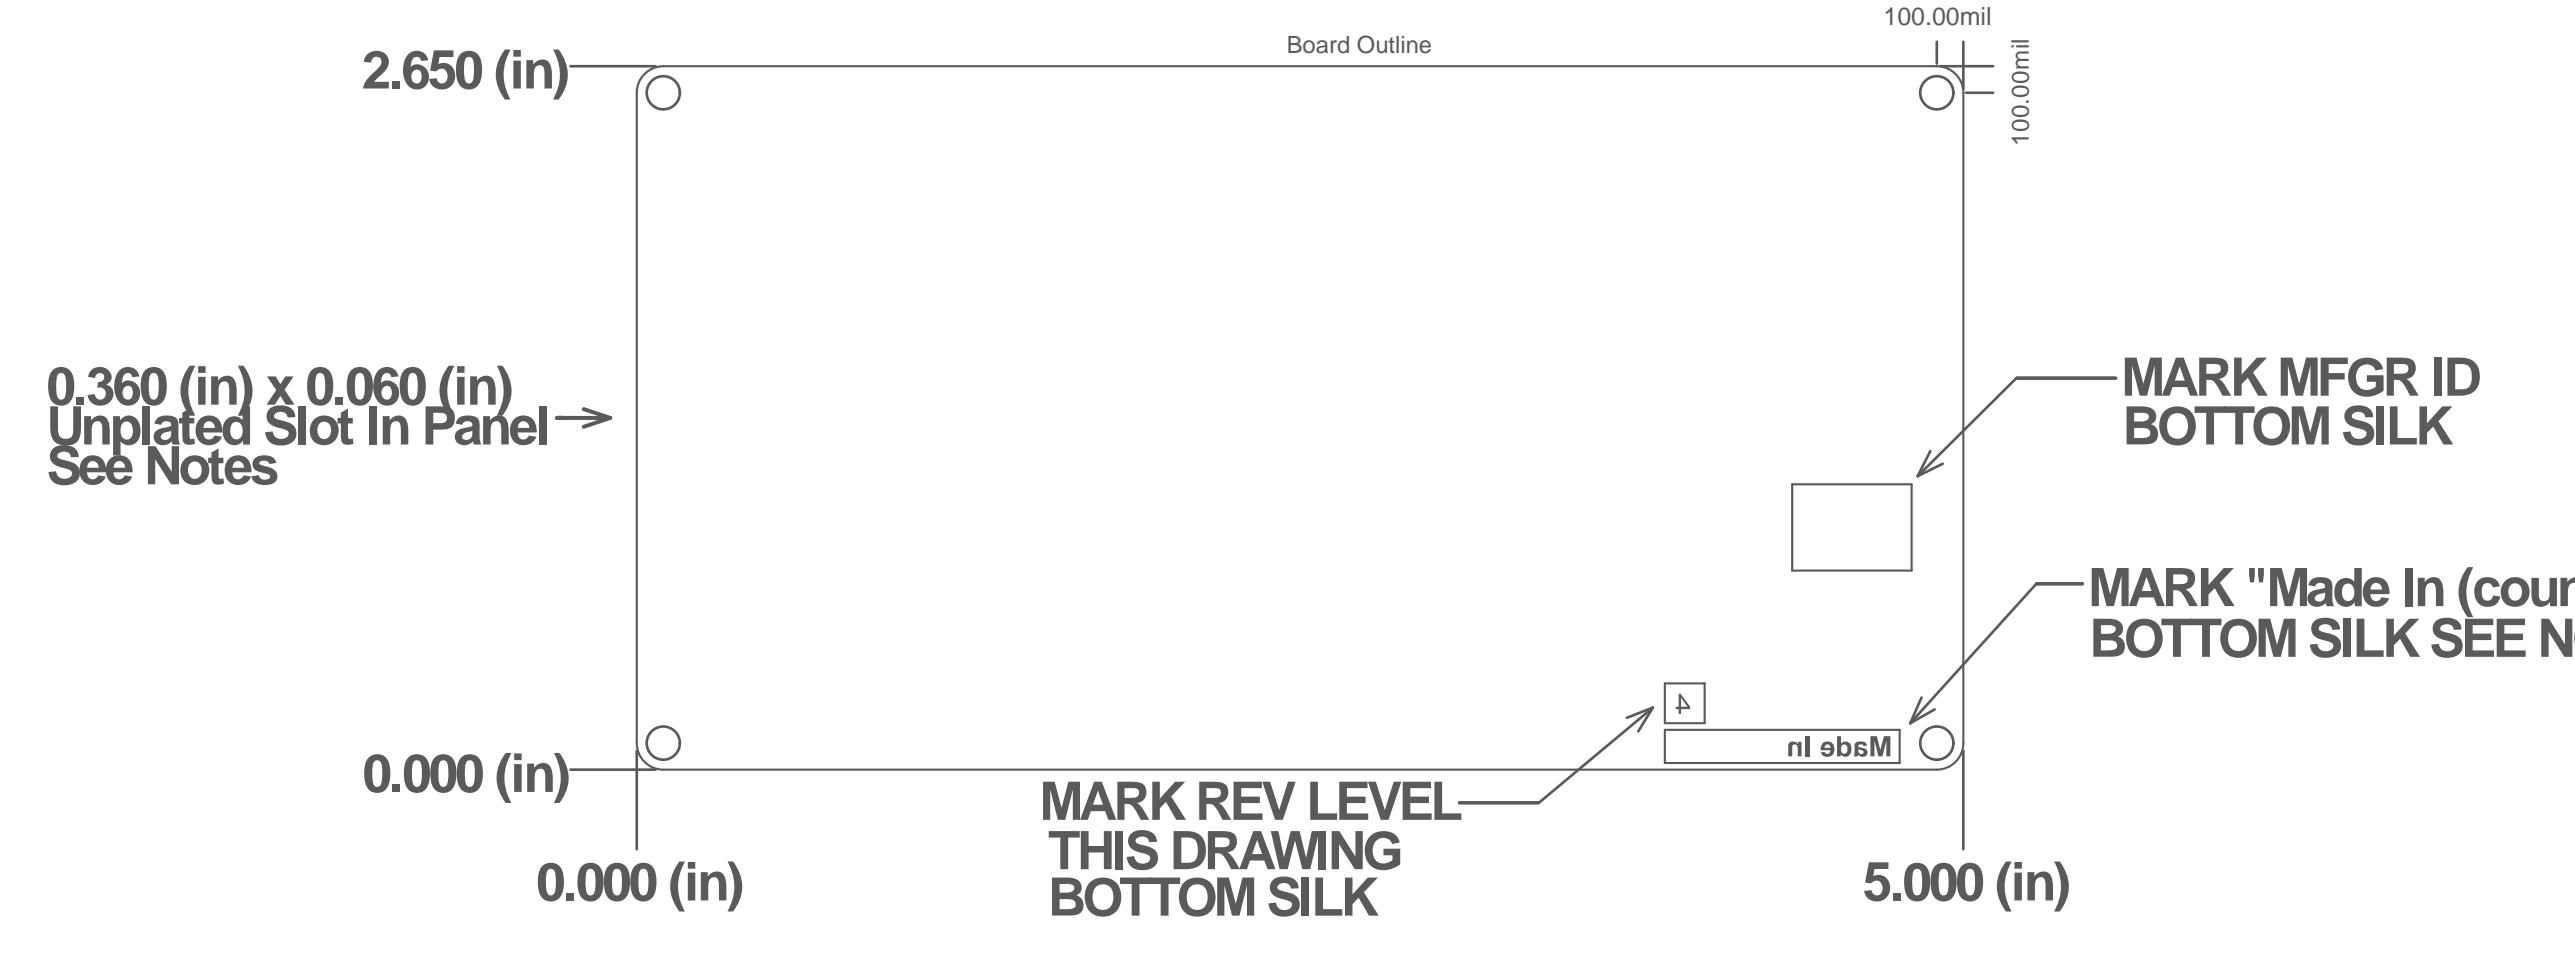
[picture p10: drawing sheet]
<svg xmlns="http://www.w3.org/2000/svg" width="410mm" height="152mm" viewBox="0 0 410 152" stroke-linecap="round" stroke-linejoin="round" font-family="sans-serif">
<defs><g id="words">
<g font-size="8.5" fill="#5a5a5a">
<text x="57.6" y="14.1">2.650 (in)</text>
<text x="7.4" y="64.4">0.360 (in) x 0.060 (in)</text>
<text x="338" y="63">MARK MFGR ID</text>
<text x="7.4" y="70.8">Unplated Slot In Panel</text>
<text x="338.2" y="70.8">BOTTOMSILK</text>
<text x="7.4" y="77.1">See Notes</text>
<text x="332.7" y="96.5">MARK &quot;Made In (coun</text>
<text x="332.9" y="104.6">BOTTOMSILK SEE NO</text>
<text x="57.8" y="126.1">0.000 (in)</text>
<text x="165.6" y="130.6">MARK REV LEVEL</text>
<text x="85.4" y="143.4">0.000 (in)</text>
<text x="167" y="138.4">THIS DRAWING</text>
<text x="296.8" y="143.4">5.000 (in)</text>
<text x="167" y="145.8">BOTTOMSILK</text>
</g>
<text font-size="4" fill="#5a5a5a" x="300.1" y="4">100.00mil</text>
<text font-size="3.9" fill="#5a5a5a" x="323.2" y="23.3" transform="rotate(-90 323.2 23.3)">100.00mil</text>
<text font-size="3.8" fill="#5a5a5a" x="205" y="8.4">Board Outline</text>
</g></defs>
<path d="M88.8 66.6h8.4M93 65.1l4.2 1.5M97.2 66.6l-4.2 1.4" fill="none" stroke="#5a5a5a" stroke-width=".63"/>
<g fill="none" stroke="#5a5a5a" stroke-width=".42">
<path d="M90.9 10.5h13.6M308.6 6.6v3.5M309.2 10.5h8.4M312.8 6.6v7.6M313.2 14.8h4.4M307.6 71.8l-2.1 4M309.5 73.8l-4 2M337.1 60.2h-15.8l-15.8 15.6M331.8 93h-7.4l-20 22.2M101.5 119.6v15.6M263.4 112.7l-2.4 3.8M263.4 112.7l-4.2 1.6"/>
<path d="M263.4 112.7l-18.2 15.1h-12.7M306.2 111.1l-1.8 4.1M308.3 113l-3.9 2.2M312.8 119.6v15.6M90.9 122.6h13.6"/>
</g>
<path d="M285.6 77.1h19v13.8h-19zM265.3 108.8h6.3v6.4h-6.3zM265.3 116.2h37.4v5.3h-37.4z" fill="none" stroke="#5a5a5a" stroke-width=".34"/>
<g fill="#5a5a5a">
<path d="M298 117.2h1l.6 2.2 .6-2.2h1v3.3h-.6v-2.6l-.7 2.6h-.6l-.6-2.6v2.6h-.7z"/>
<path d="M287.7 117.2h.6v3.3h-.6z"/>
<path d="M285.1 118.3l.2-.2a1.01 1.01 0 0 1 1.2 .4v-.4h.5v2.4h-.6v-1.1a.61 .61 0 0 0-.5-.8 .52 .52 0 0 0-.3 .7v1.2h-.7v-1.9z"/>
<path d="M267.8 111.1l1.1 1.4h-1.1zM267.5 110.5v2h-.5v.4h.5v.8h.3v-.8h1.5v-.4l-1.5-2z"/>
<path d="M296.1 119.4h.2a.54 .54 0 0 1 .6 .4 .46 .46 0 0 1-.5 .2 .46 .46 0 0 1-.3-.5zM295.5 118.4v1.6l-.1 .5h.6v-.3l.5 .3a.74 .74 0 0 0 1.1-.6 .74 .74 0 0 0-.9-.8l-.3-.1a.25 .25 0 0 1-.3-.3 .25 .25 0 0 1 .4-.1h.3l.1 .2 .6-.1a1.07 1.07 0 0 0-1.4-.6z"/>
<path d="M292.7 117.2v3.3h.6v-.4a.97 .97 0 0 0 1.2 .3 .97 .97 0 0 0 .5-1.2 .96 .96 0 0 0-.5-1 .96 .96 0 0 0-1.2 .2v-1.2zM293.5 118.7a.58 .58 0 0 1 .7 0 .58 .58 0 0 1 .2 .7 .53 .53 0 0 1-.6 .6 .53 .53 0 0 1-.5-.7z"/>
<path d="M290.8 118.7a.49 .49 0 0 1 .6-.1 .49 .49 0 0 1 .2 .5h-.9zM290.4 118.3l-.2 .4-.1 .8h1.5a.48 .48 0 0 1-.3 .6 .48 .48 0 0 1-.6-.4l-.6 .1 .1 .2a1.19 1.19 0 0 0 1.6 .3 1.19 1.19 0 0 0 .4-1.5l-.1-.2a1.12 1.12 0 0 0-1.7-.3z"/>
</g>
<g fill="none" stroke="#5a5a5a" stroke-width=".42">
<circle cx="105.7" cy="14.8" r="2.64"/>
<circle cx="308.6" cy="14.8" r="2.64"/>
<circle cx="105.7" cy="118.3" r="2.64"/>
<circle cx="308.6" cy="118.3" r="2.64"/>
</g>
<path d="M102.5 12.1a4.2 4.2 0 0 1 3.2-1.6h202.9a4.2 4.2 0 0 1 4.2 4.3v103.5a4.2 4.2 0 0 1-4.2 4.3h-202.9a4.2 4.2 0 0 1-4.2-4.3v-103.5a4.2 4.2 0 0 1 1-2.7z" fill="none" stroke="#5a5a5a" stroke-width=".34"/>
<use href="#words"/>
</svg>
